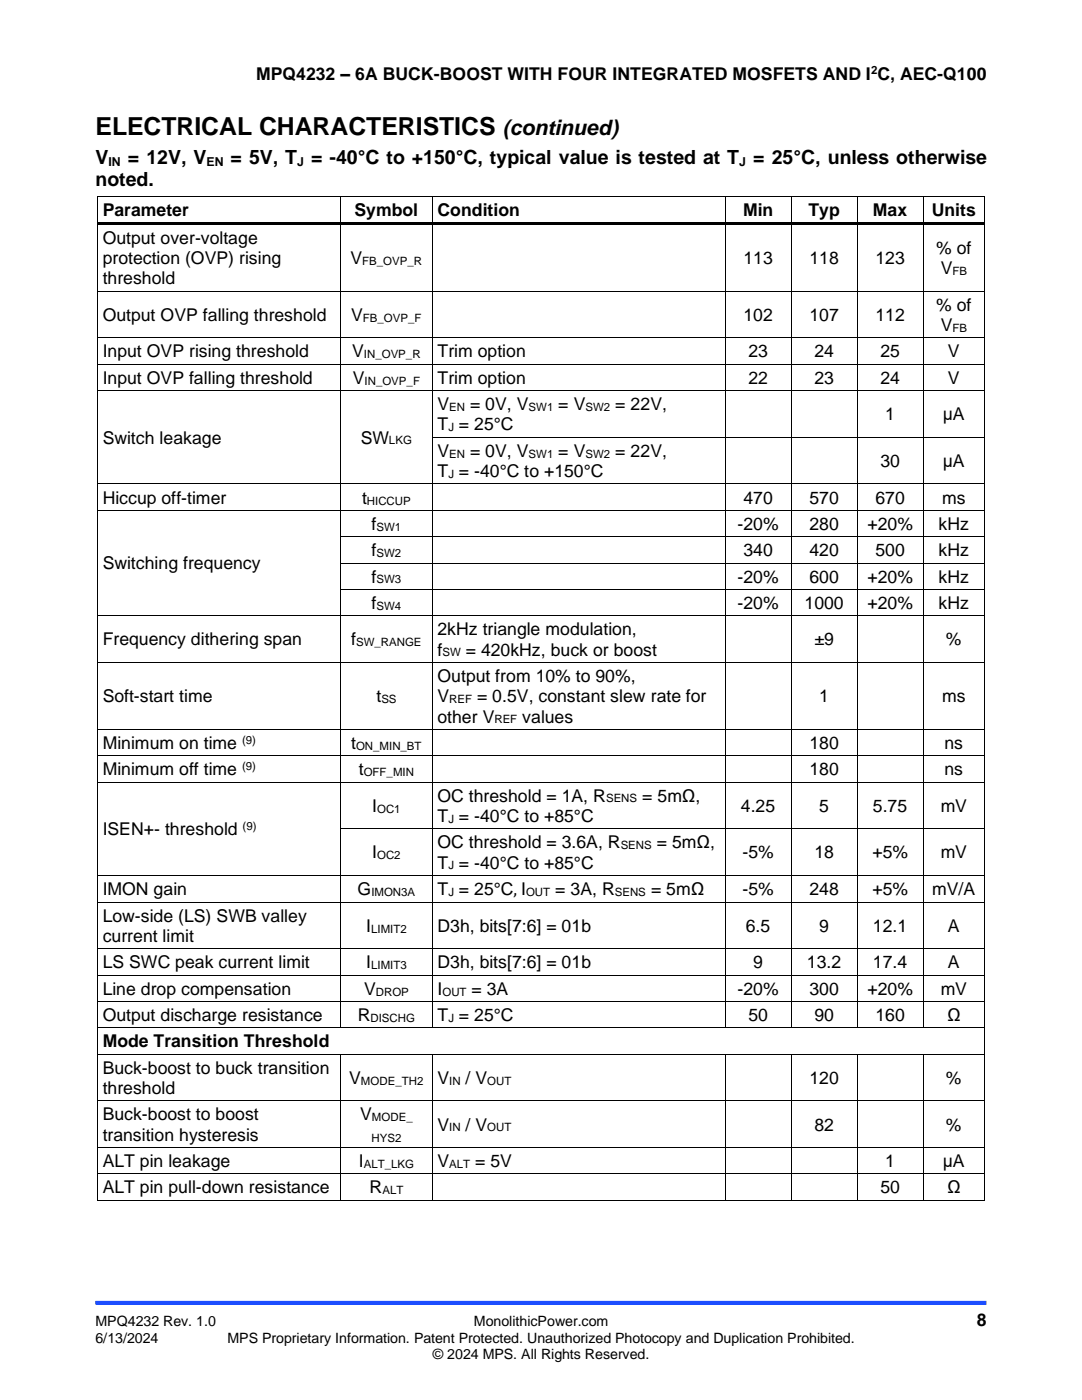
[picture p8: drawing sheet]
<svg xmlns="http://www.w3.org/2000/svg" width="216mm" height="279mm" viewBox="0 0 216 279" stroke-linecap="round" stroke-linejoin="round" font-family="sans-serif">
<defs><g id="words">
<text font-size="5" x="19" y="27">ELECTRICAL CHARACTERISTICS</text>
<text font-size="4.2" x="100.3" y="27">(continued)</text>
<g font-size="3.9">
<text x="19" y="32.7">V</text>
<text x="25.5" y="32.7">= 12V, V</text>
<text x="46" y="32.7">= 5V, T</text>
<text x="62.1" y="32.7">= -40°C to +150°C, typical value is tested at T</text>
<text x="150.3" y="32.7">= 25°C, unless otherwise</text>
<text x="19" y="37.2">noted.</text>
</g>
<g font-size="3.5">
<text x="51.1" y="16">MPQ4232 – 6A BUCK-BOOST WITH FOUR INTEGRATED MOSFETS AND I C, AEC-Q100</text>
<text x="20.5" y="43.1">Parameter</text>
<text x="70.8" y="43.1">Symbol</text>
<text x="87.3" y="43.1">Condition</text>
<text x="148.3" y="43.1">Min</text>
<text x="161.3" y="43.1">Typ</text>
<text x="174.2" y="43.1">Max</text>
<text x="185.9" y="43.1">Units</text>
<text x="20.5" y="48.6">Output over-voltage</text>
<text x="20.5" y="52.7">protection (OVP) rising</text>
<text x="70" y="52.7">V</text>
<text x="148.4" y="52.7">113</text>
<text x="161.5" y="52.7">118</text>
<text x="174.7" y="52.7">123</text>
<text x="186.8" y="50.7">% of</text>
<text x="20.5" y="56.8">threshold</text>
<text x="187.7" y="54.7">V</text>
<text x="20.5" y="64.1">Output OVP falling threshold</text>
<text x="70.1" y="64.1">V</text>
<text x="148.4" y="64.1">102</text>
<text x="161.5" y="64.1">107</text>
<text x="174.7" y="64.1">112</text>
<text x="186.8" y="62">% of</text>
<text x="20.5" y="71.3">Input OVP rising threshold</text>
<text x="70.3" y="71.3">V</text>
<text x="87.3" y="71.3">Trim option</text>
<text x="149.3" y="71.3">23</text>
<text x="162.5" y="71.3">24</text>
<text x="175.7" y="71.3">25</text>
<text x="187.7" y="66.1">V</text>
<text x="189.1" y="71.3">V</text>
<text x="20.5" y="76.6">Input OVP falling threshold</text>
<text x="70.4" y="76.6">V</text>
<text x="87.3" y="76.6">Trim option</text>
<text x="149.3" y="76.6">22</text>
<text x="162.5" y="76.6">23</text>
<text x="175.7" y="76.6">24</text>
<text x="189.1" y="76.6">V</text>
<text x="87.3" y="81.9">V</text>
<text x="93.8" y="81.9">= 0V, V</text>
<text x="111.4" y="81.9">= V</text>
<text x="122.7" y="81.9">= 22V,</text>
<text x="176.6" y="83.9">1</text>
<text x="188.1" y="83.9">μA</text>
<text x="20.5" y="88.5">Switch leakage</text>
<text x="72" y="88.5">SW</text>
<text x="87.3" y="85.9">T = 25°C</text>
<text x="87.3" y="91.2">V</text>
<text x="87.3" y="95.2">T = -40°C to +150°C</text>
<text x="93.8" y="91.2">= 0V, V</text>
<text x="111.4" y="91.2">= V</text>
<text x="122.7" y="91.2">= 22V,</text>
<text x="175.7" y="93.2">30</text>
<text x="188.1" y="93.2">μA</text>
<text x="20.5" y="100.5">Hiccup off-timer</text>
<text x="72.2" y="100.5">t</text>
<text x="148.4" y="100.5">470</text>
<text x="161.5" y="100.5">570</text>
<text x="174.7" y="100.5">670</text>
<text x="188" y="100.5">ms</text>
<text x="74.1" y="105.8">f</text>
<text x="147.2" y="105.8">-20%</text>
<text x="161.5" y="105.8">280</text>
<text x="173.1" y="105.8">+20%</text>
<text x="187.3" y="105.8">kHz</text>
<text x="20.5" y="113.6">Switching frequency</text>
<text x="74.1" y="111">f</text>
<text x="148.4" y="111">340</text>
<text x="161.5" y="111">420</text>
<text x="174.7" y="111">500</text>
<text x="187.3" y="111">kHz</text>
<text x="74.1" y="116.3">f</text>
<text x="147.2" y="116.3">-20%</text>
<text x="161.5" y="116.3">600</text>
<text x="173.1" y="116.3">+20%</text>
<text x="187.3" y="116.3">kHz</text>
<text x="74.1" y="121.5">f</text>
<text x="147.2" y="121.5">-20%</text>
<text x="160.6" y="121.5">1000</text>
<text x="173.1" y="121.5">+20%</text>
<text x="187.3" y="121.5">kHz</text>
<text x="20.5" y="128.8">Frequency dithering span</text>
<text x="70.1" y="128.8">f</text>
<text x="87.3" y="126.8">2kHz triangle modulation,</text>
<text x="87.3" y="130.8">f</text>
<text x="92.9" y="130.8">= 420kHz, buck or boost</text>
<text x="162.5" y="128.8">±9</text>
<text x="188.8" y="128.8">%</text>
<text x="87.3" y="136.1">Output from 10% to 90%,</text>
<text x="20.5" y="140.1">Soft-start time</text>
<text x="75.1" y="140.1">t</text>
<text x="87.3" y="140.1">V</text>
<text x="95.2" y="140.1">= 0.5V, constant slew rate for</text>
<text x="163.5" y="140.1">1</text>
<text x="188" y="140.1">ms</text>
<text x="20.5" y="149.5">Minimum on time</text>
<text x="70.1" y="149.5">t</text>
<text x="87.3" y="144.2">other V</text>
<text x="104.2" y="144.2">values</text>
<text x="161.5" y="149.5">180</text>
<text x="188.5" y="149.5">ns</text>
<text x="20.5" y="154.7">Minimum off time</text>
<text x="71.6" y="154.7">t</text>
<text x="161.5" y="154.7">180</text>
<text x="188.5" y="154.7">ns</text>
<text x="74.3" y="162">I</text>
<text x="87.3" y="160">OC threshold = 1A, R</text>
<text x="128.1" y="160">= 5mΩ,</text>
<text x="147.9" y="162">4.25</text>
<text x="163.5" y="162">5</text>
<text x="174.2" y="162">5.75</text>
<text x="187.7" y="162">mV</text>
<text x="20.5" y="166.6">ISEN+- threshold</text>
<text x="87.3" y="164">T = -40°C to +85°C</text>
<text x="74.3" y="171.3">I</text>
<text x="87.3" y="169.3">OC threshold = 3.6A, R</text>
<text x="87.3" y="173.3">T = -40°C to +85°C</text>
<text x="131.1" y="169.3">= 5mΩ,</text>
<text x="148.1" y="171.3">-5%</text>
<text x="162.5" y="171.3">18</text>
<text x="174.1" y="171.3">+5%</text>
<text x="187.7" y="171.3">mV</text>
<text x="20.5" y="178.6">IMON gain</text>
<text x="71.3" y="178.6">G</text>
<text x="87.3" y="178.6">T = 25°C, I</text>
<text x="110.8" y="178.6">= 3A, R</text>
<text x="129.9" y="178.6">= 5mΩ</text>
<text x="148.1" y="178.6">-5%</text>
<text x="161.5" y="178.6">248</text>
<text x="174.1" y="178.6">+5%</text>
<text x="186" y="178.6">mV/A</text>
<text x="20.5" y="183.9">Low-side (LS) SWB valley</text>
<text x="73.1" y="186">I</text>
<text x="87.3" y="186">D3h, bits[7:6] = 01b</text>
<text x="148.8" y="186">6.5</text>
<text x="163.5" y="186">9</text>
<text x="174.2" y="186">12.1</text>
<text x="189.1" y="186">A</text>
<text x="20.5" y="188">current limit</text>
<text x="20.5" y="193.2">LS SWC peak current limit</text>
<text x="73.1" y="193.2">I</text>
<text x="87.3" y="193.2">D3h, bits[7:6] = 01b</text>
<text x="150.3" y="193.2">9</text>
<text x="161" y="193.2">13.2</text>
<text x="174.2" y="193.2">17.4</text>
<text x="189.1" y="193.2">A</text>
<text x="20.5" y="198.5">Line drop compensation</text>
<text x="20.5" y="203.8">Output discharge resistance</text>
<text x="71.4" y="203.8">R</text>
<text x="72.7" y="198.5">V</text>
<text x="87.3" y="198.5">I</text>
<text x="87.3" y="203.8">T = 25°C</text>
<text x="94.1" y="198.5">= 3A</text>
<text x="147.2" y="198.5">-20%</text>
<text x="149.3" y="203.8">50</text>
<text x="161.5" y="198.5">300</text>
<text x="162.5" y="203.8">90</text>
<text x="173.1" y="198.5">+20%</text>
<text x="174.7" y="203.8">160</text>
<text x="187.7" y="198.5">mV</text>
<text x="189" y="203.8">Ω</text>
<text x="20.5" y="209">Mode Transition Threshold</text>
<text x="20.5" y="214.3">Buck-boost to buck transition</text>
<text x="20.5" y="218.3">threshold</text>
<text x="69.7" y="216.3">V</text>
<text x="87.3" y="216.3">V</text>
<text x="92.9" y="216.3">/ V</text>
<text x="161.5" y="216.3">120</text>
<text x="188.8" y="216.3">%</text>
<text x="20.5" y="223.6">Buck-boost to boost</text>
<text x="20.5" y="227.7">transition hysteresis</text>
<text x="71.9" y="223.6">V</text>
<text x="87.3" y="225.6">V</text>
<text x="92.9" y="225.6">/ V</text>
<text x="162.5" y="225.6">82</text>
<text x="188.8" y="225.6">%</text>
<text x="20.5" y="232.9">ALT pin leakage</text>
<text x="71.6" y="232.9">I</text>
<text x="87.3" y="232.9">V</text>
<text x="94.8" y="232.9">= 5V</text>
<text x="176.6" y="232.9">1</text>
<text x="188.1" y="232.9">μA</text>
<text x="20.5" y="238.2">ALT pin pull-down resistance</text>
<text x="73.8" y="238.2">R</text>
<text x="175.7" y="238.2">50</text>
<text x="189" y="238.2">Ω</text>
<text x="194.9" y="264.6">8</text>
</g>
<g font-size="2.8">
<text x="19" y="264.6">MPQ4232 Rev. 1.0</text>
<text x="19" y="268">6/13/2024</text>
<text x="45.4" y="268">MPS Proprietary Information. Patent Protected. Unauthorized Photocopy and Duplication Prohibited.</text>
<text x="94.5" y="264.6">MonolithicPower.com</text>
<text x="86.4" y="271.2">© 2024 MPS. All Rights Reserved.</text>
</g>
<g font-size="2.5">
<text x="21.6" y="33.1">IN</text>
<text x="41.2" y="33.1">EN</text>
<text x="59.3" y="33.1">J</text>
<text x="147.5" y="33.1">J</text>
</g>
<g font-size="2.3">
<text x="173.8" y="14.8">2</text>
<text x="72.3" y="52.9">FB_OVP_R</text>
<text x="190" y="54.9">FB</text>
<text x="72.4" y="64.2">FB_OVP_F</text>
<text x="72.6" y="71.5">IN_OVP_R</text>
<text x="190" y="66.3">FB</text>
<text x="72.7" y="76.8">IN_OVP_F</text>
<text x="89.6" y="82">EN</text>
<text x="105.5" y="82">SW1</text>
<text x="116.8" y="82">SW2</text>
<text x="77.6" y="88.7">LKG</text>
<text x="89.5" y="86.1">J</text>
<text x="89.5" y="95.4">J</text>
<text x="89.6" y="91.4">EN</text>
<text x="105.5" y="91.4">SW1</text>
<text x="116.8" y="91.4">SW2</text>
<text x="73.2" y="100.7">HICCUP</text>
<text x="75.1" y="105.9">SW1</text>
<text x="75.1" y="111.2">SW2</text>
<text x="75.1" y="116.4">SW3</text>
<text x="75.1" y="121.7">SW4</text>
<text x="71.1" y="129">SW_RANGE</text>
<text x="88.3" y="131">SW</text>
<text x="76.1" y="140.3">SS</text>
<text x="89.6" y="140.3">REF</text>
<text x="48.3" y="148.4">(9)</text>
<text x="71.1" y="149.6">ON_MIN_BT</text>
<text x="98.7" y="144.4">REF</text>
<text x="48.3" y="153.7">(9)</text>
<text x="72.6" y="154.9">OFF_MIN</text>
<text x="120.9" y="160.1">SENS</text>
<text x="48.4" y="165.6">(9)</text>
<text x="75.2" y="162.2">OC1</text>
<text x="89.5" y="164.2">J</text>
<text x="75.2" y="171.5">OC2</text>
<text x="89.5" y="173.5">J</text>
<text x="123.8" y="169.4">SENS</text>
<text x="74.1" y="178.8">IMON3A</text>
<text x="89.5" y="178.8">J</text>
<text x="105" y="178.8">OUT</text>
<text x="122.7" y="178.8">SENS</text>
<text x="74.1" y="186.1">LIMIT2</text>
<text x="74.1" y="193.4">LIMIT3</text>
<text x="73.9" y="203.9">DISCHG</text>
<text x="75" y="198.7">DROP</text>
<text x="88.3" y="198.7">OUT</text>
<text x="89.5" y="203.9">J</text>
<text x="72" y="216.5">MODE_TH2</text>
<text x="89.6" y="216.5">IN</text>
<text x="97.2" y="216.5">OUT</text>
<text x="74.1" y="227.8">HYS2</text>
<text x="74.2" y="223.8">MODE_</text>
<text x="89.6" y="225.8">IN</text>
<text x="97.2" y="225.8">OUT</text>
<text x="72.6" y="233.1">ALT_LKG</text>
<text x="89.6" y="233.1">ALT</text>
<text x="76.3" y="238.3">ALT</text>
</g>
</g></defs>
<path d="M19 260h177.8" fill="none" stroke="#1c4eff" stroke-width=".79" stroke-linecap="butt"/>
<g fill="#000">
<path d="M19.4 39.1h.2v.7h-.2z" fill-rule="evenodd"/>
<path d="M19.4 39.1h.2v.2h-.2z" fill-rule="evenodd"/>
<path d="M67.9 39.3h.2v.5h-.2z" fill-rule="evenodd"/>
<path d="M67.9 39.1h.2v.2h-.2z" fill-rule="evenodd"/>
<path d="M86.2 39.3h.2v.5h-.2z" fill-rule="evenodd"/>
<path d="M86.2 39.1h.2v.2h-.2z" fill-rule="evenodd"/>
<path d="M144.6 39.3h.2v.5h-.2z" fill-rule="evenodd"/>
<path d="M144.6 39.1h.2v.2h-.2z" fill-rule="evenodd"/>
<path d="M157.8 39.3h.2v.5h-.2z" fill-rule="evenodd"/>
<path d="M157.8 39.1h.2v.2h-.2z" fill-rule="evenodd"/>
<path d="M171 39.3h.1v.5h-.1z" fill-rule="evenodd"/>
<path d="M171 39.1h.1v.2h-.1z" fill-rule="evenodd"/>
<path d="M184.1 39.3h.2v.5h-.2z" fill-rule="evenodd"/>
<path d="M184.1 39.1h.2v.2h-.2z" fill-rule="evenodd"/>
<path d="M196.4 39.1h.1v.7h-.1z" fill-rule="evenodd"/>
<path d="M196.4 39.1h.1v.2h-.1z" fill-rule="evenodd"/>
<path d="M19.4 44.3h.2v1.1h-.2z" fill-rule="evenodd"/>
<path d="M19.4 58h.2v.7h-.2z" fill-rule="evenodd"/>
<path d="M19.6 44.3h48.3v.5h-48.3z" fill-rule="evenodd"/>
<path d="M67.9 44.8h.2v.6h-.2z" fill-rule="evenodd"/>
<path d="M67.9 44.3h.5v.5h-.5z" fill-rule="evenodd"/>
<path d="M67.9 58h.2v.7h-.2z" fill-rule="evenodd"/>
<path d="M68.4 44.3h17.8v.5h-17.8z" fill-rule="evenodd"/>
<path d="M86.2 44.8h.2v.6h-.2z" fill-rule="evenodd"/>
<path d="M86.2 44.3h.5v.5h-.5z" fill-rule="evenodd"/>
<path d="M86.2 58h.2v.7h-.2z" fill-rule="evenodd"/>
<path d="M86.7 44.3h57.9v.5h-57.9z" fill-rule="evenodd"/>
<path d="M144.6 44.8h.2v.6h-.2z" fill-rule="evenodd"/>
<path d="M144.6 44.3h.5v.5h-.5z" fill-rule="evenodd"/>
<path d="M144.6 58h.2v.7h-.2z" fill-rule="evenodd"/>
<path d="M145.1 44.3h12.7v.5h-12.7z" fill-rule="evenodd"/>
<path d="M157.8 44.8h.2v.6h-.2z" fill-rule="evenodd"/>
<path d="M157.8 44.3h.5v.5h-.5z" fill-rule="evenodd"/>
<path d="M157.8 58h.2v.7h-.2z" fill-rule="evenodd"/>
<path d="M158.3 44.3h12.7v.5h-12.7z" fill-rule="evenodd"/>
<path d="M171 44.8h.1v.6h-.1z" fill-rule="evenodd"/>
<path d="M171 44.3h.5v.5h-.5z" fill-rule="evenodd"/>
<path d="M171 58h.1v.7h-.1z" fill-rule="evenodd"/>
<path d="M171.5 44.3h12.6v.5h-12.6z" fill-rule="evenodd"/>
<path d="M184.1 44.8h.2v.6h-.2z" fill-rule="evenodd"/>
<path d="M184.1 44.3h.5v.5h-.5z" fill-rule="evenodd"/>
<path d="M184.1 58h.2v.7h-.2z" fill-rule="evenodd"/>
<path d="M184.6 44.3h11.8v.5h-11.8z" fill-rule="evenodd"/>
<path d="M196.4 44.3h.1v1.1h-.1z" fill-rule="evenodd"/>
<path d="M196.4 58h.1v.7h-.1z" fill-rule="evenodd"/>
<path d="M19.4 67.4h.2v.6h-.2z" fill-rule="evenodd"/>
<path d="M19.4 72.6h.2v.7h-.2z" fill-rule="evenodd"/>
<path d="M19.4 77.9h.2v.6h-.2z" fill-rule="evenodd"/>
<path d="M67.9 67.4h.2v.6h-.2z" fill-rule="evenodd"/>
<path d="M67.9 72.6h.2v.7h-.2z" fill-rule="evenodd"/>
<path d="M67.9 77.9h.2v.6h-.2z" fill-rule="evenodd"/>
<path d="M86.2 67.4h.2v.6h-.2z" fill-rule="evenodd"/>
<path d="M86.2 72.6h.2v.7h-.2z" fill-rule="evenodd"/>
<path d="M86.2 77.9h.2v.6h-.2z" fill-rule="evenodd"/>
<path d="M144.6 67.4h.2v.6h-.2z" fill-rule="evenodd"/>
<path d="M144.6 72.6h.2v.7h-.2z" fill-rule="evenodd"/>
<path d="M144.6 77.9h.2v.6h-.2z" fill-rule="evenodd"/>
<path d="M157.8 67.4h.2v.6h-.2z" fill-rule="evenodd"/>
<path d="M157.8 72.6h.2v.7h-.2z" fill-rule="evenodd"/>
<path d="M157.8 77.9h.2v.6h-.2z" fill-rule="evenodd"/>
<path d="M171 67.4h.1v.6h-.1z" fill-rule="evenodd"/>
<path d="M171 72.6h.1v.7h-.1z" fill-rule="evenodd"/>
<path d="M171 77.9h.1v.6h-.1z" fill-rule="evenodd"/>
<path d="M184.1 67.4h.2v.6h-.2z" fill-rule="evenodd"/>
<path d="M184.1 72.6h.2v.7h-.2z" fill-rule="evenodd"/>
<path d="M184.1 77.9h.2v.6h-.2z" fill-rule="evenodd"/>
<path d="M196.4 67.4h.1v.6h-.1z" fill-rule="evenodd"/>
<path d="M196.4 72.6h.1v.7h-.1z" fill-rule="evenodd"/>
<path d="M196.4 77.9h.1v.6h-.1z" fill-rule="evenodd"/>
<path d="M19.4 87.2h.2v.6h-.2z" fill-rule="evenodd"/>
<path d="M19.4 96.5h.2v.7h-.2z" fill-rule="evenodd"/>
<path d="M67.9 87.2h.2v.6h-.2z" fill-rule="evenodd"/>
<path d="M67.9 96.5h.2v.7h-.2z" fill-rule="evenodd"/>
<path d="M86.2 87.2h.2v.6h-.2z" fill-rule="evenodd"/>
<path d="M86.2 96.5h.2v.7h-.2z" fill-rule="evenodd"/>
<path d="M144.6 87.2h.2v.6h-.2z" fill-rule="evenodd"/>
<path d="M144.6 96.5h.2v.7h-.2z" fill-rule="evenodd"/>
<path d="M157.8 87.2h.2v.6h-.2z" fill-rule="evenodd"/>
<path d="M157.8 96.5h.2v.7h-.2z" fill-rule="evenodd"/>
<path d="M171 87.2h.1v.6h-.1z" fill-rule="evenodd"/>
<path d="M171 96.5h.1v.7h-.1z" fill-rule="evenodd"/>
<path d="M184.1 87.2h.2v.6h-.2z" fill-rule="evenodd"/>
<path d="M184.1 96.5h.2v.7h-.2z" fill-rule="evenodd"/>
<path d="M196.4 87.2h.1v.6h-.1z" fill-rule="evenodd"/>
<path d="M196.4 96.5h.1v.7h-.1z" fill-rule="evenodd"/>
<path d="M19.4 101.8h.2v.7h-.2z" fill-rule="evenodd"/>
<path d="M19.4 107h.2v.7h-.2z" fill-rule="evenodd"/>
<path d="M19.4 112.3h.2v.7h-.2z" fill-rule="evenodd"/>
<path d="M19.4 117.5h.2v.7h-.2z" fill-rule="evenodd"/>
<path d="M67.9 101.8h.2v.7h-.2z" fill-rule="evenodd"/>
<path d="M67.9 107h.2v.7h-.2z" fill-rule="evenodd"/>
<path d="M67.9 112.3h.2v.7h-.2z" fill-rule="evenodd"/>
<path d="M67.9 117.5h.2v.7h-.2z" fill-rule="evenodd"/>
<path d="M86.2 101.8h.2v.7h-.2z" fill-rule="evenodd"/>
<path d="M86.2 107h.2v.7h-.2z" fill-rule="evenodd"/>
<path d="M86.2 112.3h.2v.7h-.2z" fill-rule="evenodd"/>
<path d="M86.2 117.5h.2v.7h-.2z" fill-rule="evenodd"/>
<path d="M144.6 101.8h.2v.7h-.2z" fill-rule="evenodd"/>
<path d="M144.6 107h.2v.7h-.2z" fill-rule="evenodd"/>
<path d="M144.6 112.3h.2v.7h-.2z" fill-rule="evenodd"/>
<path d="M144.6 117.5h.2v.7h-.2z" fill-rule="evenodd"/>
<path d="M157.8 101.8h.2v.7h-.2z" fill-rule="evenodd"/>
<path d="M157.8 107h.2v.7h-.2z" fill-rule="evenodd"/>
<path d="M157.8 112.3h.2v.7h-.2z" fill-rule="evenodd"/>
<path d="M157.8 117.5h.2v.7h-.2z" fill-rule="evenodd"/>
<path d="M171 101.8h.1v.7h-.1z" fill-rule="evenodd"/>
<path d="M171 107h.1v.7h-.1z" fill-rule="evenodd"/>
<path d="M171 112.3h.1v.7h-.1z" fill-rule="evenodd"/>
<path d="M171 117.5h.1v.7h-.1z" fill-rule="evenodd"/>
<path d="M184.1 101.8h.2v.7h-.2z" fill-rule="evenodd"/>
<path d="M184.1 107h.2v.7h-.2z" fill-rule="evenodd"/>
<path d="M184.1 112.3h.2v.7h-.2z" fill-rule="evenodd"/>
<path d="M184.1 117.5h.2v.7h-.2z" fill-rule="evenodd"/>
<path d="M196.4 101.8h.1v.7h-.1z" fill-rule="evenodd"/>
<path d="M196.4 107h.1v.7h-.1z" fill-rule="evenodd"/>
<path d="M196.4 112.3h.1v.7h-.1z" fill-rule="evenodd"/>
<path d="M196.4 117.5h.1v.7h-.1z" fill-rule="evenodd"/>
<path d="M19.4 122.8h.2v.7h-.2z" fill-rule="evenodd"/>
<path d="M19.4 132.1h.2v.7h-.2z" fill-rule="evenodd"/>
<path d="M67.9 122.8h.2v.7h-.2z" fill-rule="evenodd"/>
<path d="M67.9 132.1h.2v.7h-.2z" fill-rule="evenodd"/>
<path d="M86.2 122.8h.2v.7h-.2z" fill-rule="evenodd"/>
<path d="M86.2 132.1h.2v.7h-.2z" fill-rule="evenodd"/>
<path d="M144.6 122.8h.2v.7h-.2z" fill-rule="evenodd"/>
<path d="M144.6 132.1h.2v.7h-.2z" fill-rule="evenodd"/>
<path d="M157.8 122.8h.2v.7h-.2z" fill-rule="evenodd"/>
<path d="M157.8 132.1h.2v.7h-.2z" fill-rule="evenodd"/>
<path d="M171 122.8h.1v.7h-.1z" fill-rule="evenodd"/>
<path d="M171 132.1h.1v.7h-.1z" fill-rule="evenodd"/>
<path d="M184.1 122.8h.2v.7h-.2z" fill-rule="evenodd"/>
<path d="M184.1 132.1h.2v.7h-.2z" fill-rule="evenodd"/>
<path d="M196.4 122.8h.1v.7h-.1z" fill-rule="evenodd"/>
<path d="M196.4 132.1h.1v.7h-.1z" fill-rule="evenodd"/>
<path d="M19.4 145.5h.2v.7h-.2z" fill-rule="evenodd"/>
<path d="M19.4 150.7h.2v.7h-.2z" fill-rule="evenodd"/>
<path d="M19.4 156h.2v.7h-.2z" fill-rule="evenodd"/>
<path d="M67.9 145.5h.2v.7h-.2z" fill-rule="evenodd"/>
<path d="M67.9 150.7h.2v.7h-.2z" fill-rule="evenodd"/>
<path d="M67.9 156h.2v.7h-.2z" fill-rule="evenodd"/>
<path d="M86.2 145.5h.2v.7h-.2z" fill-rule="evenodd"/>
<path d="M86.2 150.7h.2v.7h-.2z" fill-rule="evenodd"/>
<path d="M86.2 156h.2v.7h-.2z" fill-rule="evenodd"/>
<path d="M144.6 145.5h.2v.7h-.2z" fill-rule="evenodd"/>
<path d="M144.6 150.7h.2v.7h-.2z" fill-rule="evenodd"/>
<path d="M144.6 156h.2v.7h-.2z" fill-rule="evenodd"/>
<path d="M157.8 145.5h.2v.7h-.2z" fill-rule="evenodd"/>
<path d="M157.8 150.7h.2v.7h-.2z" fill-rule="evenodd"/>
<path d="M157.8 156h.2v.7h-.2z" fill-rule="evenodd"/>
<path d="M171 145.5h.1v.7h-.1z" fill-rule="evenodd"/>
<path d="M171 150.7h.1v.7h-.1z" fill-rule="evenodd"/>
<path d="M171 156h.1v.7h-.1z" fill-rule="evenodd"/>
<path d="M184.1 145.5h.2v.7h-.2z" fill-rule="evenodd"/>
<path d="M184.1 150.7h.2v.7h-.2z" fill-rule="evenodd"/>
<path d="M184.1 156h.2v.7h-.2z" fill-rule="evenodd"/>
<path d="M196.4 145.5h.1v.7h-.1z" fill-rule="evenodd"/>
<path d="M196.4 150.7h.1v.7h-.1z" fill-rule="evenodd"/>
<path d="M196.4 156h.1v.7h-.1z" fill-rule="evenodd"/>
<path d="M19.4 165.3h.2v.7h-.2z" fill-rule="evenodd"/>
<path d="M19.4 174.6h.2v.7h-.2z" fill-rule="evenodd"/>
<path d="M67.9 165.3h.2v.7h-.2z" fill-rule="evenodd"/>
<path d="M67.9 174.6h.2v.7h-.2z" fill-rule="evenodd"/>
<path d="M86.2 165.3h.2v.7h-.2z" fill-rule="evenodd"/>
<path d="M86.2 174.6h.2v.7h-.2z" fill-rule="evenodd"/>
<path d="M144.6 165.3h.2v.7h-.2z" fill-rule="evenodd"/>
<path d="M144.6 174.6h.2v.7h-.2z" fill-rule="evenodd"/>
<path d="M157.8 165.3h.2v.7h-.2z" fill-rule="evenodd"/>
<path d="M157.8 174.6h.2v.7h-.2z" fill-rule="evenodd"/>
<path d="M171 165.3h.1v.7h-.1z" fill-rule="evenodd"/>
<path d="M171 174.6h.1v.7h-.1z" fill-rule="evenodd"/>
<path d="M184.1 165.3h.2v.7h-.2z" fill-rule="evenodd"/>
<path d="M184.1 174.6h.2v.7h-.2z" fill-rule="evenodd"/>
<path d="M196.4 165.3h.1v.7h-.1z" fill-rule="evenodd"/>
<path d="M196.4 174.6h.1v.7h-.1z" fill-rule="evenodd"/>
<path d="M19.4 179.9h.2v.7h-.2z" fill-rule="evenodd"/>
<path d="M19.4 189.3h.2v.6h-.2z" fill-rule="evenodd"/>
<path d="M19.4 194.5h.2v.7h-.2z" fill-rule="evenodd"/>
<path d="M67.9 179.9h.2v.7h-.2z" fill-rule="evenodd"/>
<path d="M67.9 189.3h.2v.6h-.2z" fill-rule="evenodd"/>
<path d="M67.9 194.5h.2v.7h-.2z" fill-rule="evenodd"/>
<path d="M86.2 179.9h.2v.7h-.2z" fill-rule="evenodd"/>
<path d="M86.2 189.3h.2v.6h-.2z" fill-rule="evenodd"/>
<path d="M86.2 194.5h.2v.7h-.2z" fill-rule="evenodd"/>
<path d="M144.6 179.9h.2v.7h-.2z" fill-rule="evenodd"/>
<path d="M144.6 189.3h.2v.6h-.2z" fill-rule="evenodd"/>
<path d="M144.6 194.5h.2v.7h-.2z" fill-rule="evenodd"/>
<path d="M157.8 179.9h.2v.7h-.2z" fill-rule="evenodd"/>
<path d="M157.8 189.3h.2v.6h-.2z" fill-rule="evenodd"/>
<path d="M157.8 194.5h.2v.7h-.2z" fill-rule="evenodd"/>
<path d="M171 179.9h.1v.7h-.1z" fill-rule="evenodd"/>
<path d="M171 189.3h.1v.6h-.1z" fill-rule="evenodd"/>
<path d="M171 194.5h.1v.7h-.1z" fill-rule="evenodd"/>
<path d="M184.1 179.9h.2v.7h-.2z" fill-rule="evenodd"/>
<path d="M184.1 189.3h.2v.6h-.2z" fill-rule="evenodd"/>
<path d="M184.1 194.5h.2v.7h-.2z" fill-rule="evenodd"/>
<path d="M196.4 179.9h.1v.7h-.1z" fill-rule="evenodd"/>
<path d="M196.4 189.3h.1v.6h-.1z" fill-rule="evenodd"/>
<path d="M196.4 194.5h.1v.7h-.1z" fill-rule="evenodd"/>
<path d="M19.4 199.8h.2v.7h-.2z" fill-rule="evenodd"/>
<path d="M19.4 205h.2v.7h-.2z" fill-rule="evenodd"/>
<path d="M19.4 210.3h.2v.7h-.2z" fill-rule="evenodd"/>
<path d="M67.9 199.8h.2v.7h-.2z" fill-rule="evenodd"/>
<path d="M67.9 205h.2v.2h-.2z" fill-rule="evenodd"/>
<path d="M67.9 210.5h.2v.5h-.2z" fill-rule="evenodd"/>
<path d="M67.9 210.3h.2v.2h-.2z" fill-rule="evenodd"/>
<path d="M86.2 199.8h.2v.7h-.2z" fill-rule="evenodd"/>
<path d="M86.2 205h.2v.2h-.2z" fill-rule="evenodd"/>
<path d="M86.2 210.5h.2v.5h-.2z" fill-rule="evenodd"/>
<path d="M86.2 210.3h.2v.2h-.2z" fill-rule="evenodd"/>
<path d="M144.6 199.8h.2v.7h-.2z" fill-rule="evenodd"/>
<path d="M144.6 205h.2v.2h-.2z" fill-rule="evenodd"/>
<path d="M144.6 210.5h.2v.5h-.2z" fill-rule="evenodd"/>
<path d="M144.6 210.3h.2v.2h-.2z" fill-rule="evenodd"/>
<path d="M157.8 199.8h.2v.7h-.2z" fill-rule="evenodd"/>
<path d="M157.8 205h.2v.2h-.2z" fill-rule="evenodd"/>
<path d="M157.8 210.5h.2v.5h-.2z" fill-rule="evenodd"/>
<path d="M157.8 210.3h.2v.2h-.2z" fill-rule="evenodd"/>
<path d="M171 199.8h.1v.7h-.1z" fill-rule="evenodd"/>
<path d="M171 205h.1v.2h-.1z" fill-rule="evenodd"/>
<path d="M171 210.5h.1v.5h-.1z" fill-rule="evenodd"/>
<path d="M171 210.3h.1v.2h-.1z" fill-rule="evenodd"/>
<path d="M184.1 199.8h.2v.7h-.2z" fill-rule="evenodd"/>
<path d="M184.1 205h.2v.2h-.2z" fill-rule="evenodd"/>
<path d="M184.1 210.5h.2v.5h-.2z" fill-rule="evenodd"/>
<path d="M184.1 210.3h.2v.2h-.2z" fill-rule="evenodd"/>
<path d="M196.4 199.8h.1v.7h-.1z" fill-rule="evenodd"/>
<path d="M196.4 205h.1v.7h-.1z" fill-rule="evenodd"/>
<path d="M196.4 210.3h.1v.7h-.1z" fill-rule="evenodd"/>
<path d="M19.4 219.6h.2v.7h-.2z" fill-rule="evenodd"/>
<path d="M19.4 228.9h.2v.7h-.2z" fill-rule="evenodd"/>
<path d="M19.4 234.2h.2v.7h-.2z" fill-rule="evenodd"/>
<path d="M19.4 239.4h.2v.2h-.2z" fill-rule="evenodd"/>
<path d="M19.4 239.4h.2v.2h-.2z" fill-rule="evenodd"/>
<path d="M67.9 219.6h.2v.7h-.2z" fill-rule="evenodd"/>
<path d="M67.9 228.9h.2v.7h-.2z" fill-rule="evenodd"/>
<path d="M67.9 234.2h.2v.7h-.2z" fill-rule="evenodd"/>
<path d="M67.9 239.4h.2v.2h-.2z" fill-rule="evenodd"/>
<path d="M86.2 219.6h.2v.7h-.2z" fill-rule="evenodd"/>
<path d="M86.2 228.9h.2v.7h-.2z" fill-rule="evenodd"/>
<path d="M86.2 234.2h.2v.7h-.2z" fill-rule="evenodd"/>
<path d="M86.2 239.4h.2v.2h-.2z" fill-rule="evenodd"/>
<path d="M144.6 219.6h.2v.7h-.2z" fill-rule="evenodd"/>
<path d="M144.6 228.9h.2v.7h-.2z" fill-rule="evenodd"/>
<path d="M144.6 234.2h.2v.7h-.2z" fill-rule="evenodd"/>
<path d="M144.6 239.4h.2v.2h-.2z" fill-rule="evenodd"/>
<path d="M157.8 219.6h.2v.7h-.2z" fill-rule="evenodd"/>
<path d="M157.8 228.9h.2v.7h-.2z" fill-rule="evenodd"/>
<path d="M157.8 234.2h.2v.7h-.2z" fill-rule="evenodd"/>
<path d="M157.8 239.4h.2v.2h-.2z" fill-rule="evenodd"/>
<path d="M171 219.6h.1v.7h-.1z" fill-rule="evenodd"/>
<path d="M171 228.9h.1v.7h-.1z" fill-rule="evenodd"/>
<path d="M171 234.2h.1v.7h-.1z" fill-rule="evenodd"/>
<path d="M171 239.4h.1v.2h-.1z" fill-rule="evenodd"/>
<path d="M184.1 219.6h.2v.7h-.2z" fill-rule="evenodd"/>
<path d="M184.1 228.9h.2v.7h-.2z" fill-rule="evenodd"/>
<path d="M184.1 234.2h.2v.7h-.2z" fill-rule="evenodd"/>
<path d="M184.1 239.4h.2v.2h-.2z" fill-rule="evenodd"/>
<path d="M196.4 219.6h.1v.7h-.1z" fill-rule="evenodd"/>
<path d="M196.4 228.9h.1v.7h-.1z" fill-rule="evenodd"/>
<path d="M196.4 234.2h.1v.7h-.1z" fill-rule="evenodd"/>
<path d="M196.4 239.4h.1v.2h-.1z" fill-rule="evenodd"/>
<path d="M196.4 239.4h.1v.2h-.1z" fill-rule="evenodd"/>
</g>
<g fill="none" stroke="#000" stroke-width=".2">
<path d="M19.5 39.8v4.5M19.6 39.2h48.3M68 39.8v4.5M68.1 39.2h18.1M86.3 39.8v4.5M86.4 39.2h58.2M144.7 39.8v4.5M144.8 39.2h13M157.9 39.8v4.5M158 39.2h13M171.1 39.8v4.5M171.1 39.2h13"/>
<path d="M184.2 39.8v4.5M184.3 39.2h12.1M196.5 39.8v4.5M19.5 45.4v12.6M19.5 58.7v8.7M19.6 58.1h48.3M68 45.4v12.6M68 58.7v8.7M68.1 58.1h18.1M86.3 45.4v12.6M86.3 58.7v8.7M86.4 58.1h58.2"/>
<path d="M144.7 45.4v12.6M144.7 58.7v8.7M144.8 58.1h13M157.9 45.4v12.6M157.9 58.7v8.7M158 58.1h13M171.1 45.4v12.6M171.1 58.7v8.7M171.1 58.1h13M184.2 45.4v12.6M184.2 58.7v8.7M184.3 58.1h12.1"/>
<path d="M196.5 45.4v12.6M196.5 58.7v8.7M19.5 68v4.6M19.5 73.3v4.6M19.5 78.5v8.7M19.6 67.4h48.3M19.6 72.7h48.3M19.6 77.9h48.3M68 68v4.6M68 73.3v4.6M68 78.5v8.7M68.1 67.4h18.1"/>
<path d="M68.1 72.7h18.1M68.1 77.9h18.1M86.3 68v4.6M86.3 73.3v4.6M86.3 78.5v8.7M86.4 67.4h58.2M86.4 72.7h58.2M86.4 77.9h58.2M144.7 68v4.6M144.7 73.3v4.6M144.7 78.5v8.7M144.8 67.4h13"/>
<path d="M144.8 72.7h13M144.8 77.9h13M157.9 68v4.6M157.9 73.3v4.6M157.9 78.5v8.7M158 67.4h13M158 72.7h13M158 77.9h13M171.1 68v4.6M171.1 73.3v4.6M171.1 78.5v8.7M171.1 67.4h13"/>
<path d="M171.1 72.7h13M171.1 77.9h13M184.2 68v4.6M184.2 73.3v4.6M184.2 78.5v8.7M184.3 67.4h12.1M184.3 72.7h12.1M184.3 77.9h12.1M196.5 68v4.6M196.5 73.3v4.6M196.5 78.5v8.7M19.5 87.9v8.6"/>
<path d="M19.5 97.2v4.6M19.6 96.6h48.3M68 87.9v8.6M68 97.2v4.6M68.1 96.6h18.1M86.3 87.9v8.6M86.3 97.2v4.6M86.4 87.3h58.2M86.4 96.6h58.2M144.7 87.9v8.6M144.7 97.2v4.6M144.8 87.3h13"/>
<path d="M144.8 96.6h13M157.9 87.9v8.6M157.9 97.2v4.6M158 87.3h13M158 96.6h13M171.1 87.9v8.6M171.1 97.2v4.6M171.1 87.3h13M171.1 96.6h13M184.2 87.9v8.6M184.2 97.2v4.6M184.3 87.3h12.1"/>
<path d="M184.3 96.6h12.1M196.5 87.9v8.6M196.5 97.2v4.6M19.5 102.5v4.5M19.5 107.7v4.6M19.5 113v4.5M19.5 118.2v4.6M19.6 101.9h48.3M68 102.5v4.5M68 107.7v4.6M68 113v4.5M68 118.2v4.6"/>
<path d="M68.1 101.9h18.1M68.1 107.1h18.1M68.1 112.4h18.1M68.1 117.6h18.1M86.3 102.5v4.5M86.3 107.7v4.6M86.3 113v4.5M86.3 118.2v4.6M86.4 101.9h58.2M86.4 107.1h58.2M86.4 112.4h58.2M86.4 117.6h58.2"/>
<path d="M144.7 102.5v4.5M144.7 107.7v4.6M144.7 113v4.5M144.7 118.2v4.6M144.8 101.9h13M144.8 107.1h13M144.8 112.4h13M144.8 117.6h13M157.9 102.5v4.5M157.9 107.7v4.6M157.9 113v4.5M157.9 118.2v4.6"/>
<path d="M158 101.9h13M158 107.1h13M158 112.4h13M158 117.6h13M171.1 102.5v4.5M171.1 107.7v4.6M171.1 113v4.5M171.1 118.2v4.6M171.1 101.9h13M171.1 107.1h13M171.1 112.4h13M171.1 117.6h13"/>
<path d="M184.2 102.5v4.5M184.2 107.7v4.6M184.2 113v4.5M184.2 118.2v4.6M184.3 101.9h12.1M184.3 107.1h12.1M184.3 112.4h12.1M184.3 117.6h12.1M196.5 102.5v4.5M196.5 107.7v4.6M196.5 113v4.5M196.5 118.2v4.6"/>
<path d="M19.5 123.5v8.6M19.5 132.8v12.7M19.6 122.9h48.3M19.6 132.2h48.3M68 123.5v8.6M68 132.8v12.7M68.1 122.9h18.1M68.1 132.2h18.1M86.3 123.5v8.6M86.3 132.8v12.7M86.4 122.9h58.2M86.4 132.2h58.2"/>
<path d="M144.7 123.5v8.6M144.7 132.8v12.7M144.8 122.9h13M144.8 132.2h13M157.9 123.5v8.6M157.9 132.8v12.7M158 122.9h13M158 132.2h13M171.1 123.5v8.6M171.1 132.8v12.7M171.1 122.9h13M171.1 132.2h13"/>
<path d="M184.2 123.5v8.6M184.2 132.8v12.7M184.3 122.9h12.1M184.3 132.2h12.1M196.5 123.5v8.6M196.5 132.8v12.7M19.5 146.2v4.5M19.5 151.4v4.6M19.5 156.7v8.6M19.6 145.6h48.3M19.6 150.8h48.3M19.6 156.1h48.3"/>
<path d="M68 146.2v4.5M68 151.4v4.6M68 156.7v8.6M68.1 145.6h18.1M68.1 150.8h18.1M68.1 156.1h18.1M86.3 146.2v4.5M86.3 151.4v4.6M86.3 156.7v8.6M86.4 145.6h58.2M86.4 150.8h58.2M86.4 156.1h58.2"/>
<path d="M144.7 146.2v4.5M144.7 151.4v4.6M144.7 156.7v8.6M144.8 145.6h13M144.8 150.8h13M144.8 156.1h13M157.9 146.2v4.5M157.9 151.4v4.6M157.9 156.7v8.6M158 145.6h13M158 150.8h13M158 156.1h13"/>
<path d="M171.1 146.2v4.5M171.1 151.4v4.6M171.1 156.7v8.6M171.1 145.6h13M171.1 150.8h13M171.1 156.1h13M184.2 146.2v4.5M184.2 151.4v4.6M184.2 156.7v8.6M184.3 145.6h12.1M184.3 150.8h12.1M184.3 156.1h12.1"/>
<path d="M196.5 146.2v4.5M196.5 151.4v4.6M196.5 156.7v8.6M19.5 166v8.6M19.5 175.3v4.6M19.6 174.7h48.3M68 166v8.6M68 175.3v4.6M68.1 165.4h18.1M68.1 174.7h18.1M86.3 166v8.6M86.3 175.3v4.6"/>
<path d="M86.4 165.4h58.2M86.4 174.7h58.2M144.7 166v8.6M144.7 175.3v4.6M144.8 165.4h13M144.8 174.7h13M157.9 166v8.6M157.9 175.3v4.6M158 165.4h13M158 174.7h13M171.1 166v8.6M171.1 175.3v4.6"/>
<path d="M171.1 165.4h13M171.1 174.7h13M184.2 166v8.6M184.2 175.3v4.6M184.3 165.4h12.1M184.3 174.7h12.1M196.5 166v8.6M196.5 175.3v4.6M19.5 180.6v8.7M19.5 189.9v4.6M19.5 195.2v4.6M19.6 180h48.3"/>
<path d="M19.6 189.3h48.3M19.6 194.6h48.3M19.6 199.9h48.3M68 180.6v8.7M68 189.9v4.6M68 195.2v4.6M68.1 180h18.1M68.1 189.3h18.1M68.1 194.6h18.1M68.1 199.9h18.1M86.3 180.6v8.7M86.3 189.9v4.6"/>
<path d="M86.3 195.2v4.6M86.4 180h58.2M86.4 189.3h58.2M86.4 194.6h58.2M86.4 199.9h58.2M144.7 180.6v8.7M144.7 189.9v4.6M144.7 195.2v4.6M144.8 180h13M144.8 189.3h13M144.8 194.6h13M144.8 199.9h13"/>
<path d="M157.9 180.6v8.7M157.9 189.9v4.6M157.9 195.2v4.6M158 180h13M158 189.3h13M158 194.6h13M158 199.9h13M171.1 180.6v8.7M171.1 189.9v4.6M171.1 195.2v4.6M171.1 180h13M171.1 189.3h13"/>
<path d="M171.1 194.6h13M171.1 199.9h13M184.2 180.6v8.7M184.2 189.9v4.6M184.2 195.2v4.6M184.3 180h12.1M184.3 189.3h12.1M184.3 194.6h12.1M184.3 199.9h12.1M196.5 180.6v8.7M196.5 189.9v4.6M196.5 195.2v4.6"/>
<path d="M19.5 200.5v4.5M19.5 205.7v4.6M19.5 211v8.6M19.6 205.1h48.3M19.6 210.4h48.3M19.6 219.7h48.3M68 200.5v4.5M68 211v8.6M68.1 205.1h18.1M68.1 210.4h18.1M68.1 219.7h18.1M86.3 200.5v4.5"/>
<path d="M86.3 211v8.6M86.4 205.1h58.2M86.4 210.4h58.2M86.4 219.7h58.2M144.7 200.5v4.5M144.7 211v8.6M144.8 205.1h13M144.8 210.4h13M144.8 219.7h13M157.9 200.5v4.5M157.9 211v8.6M158 205.1h13"/>
<path d="M158 210.4h13M158 219.7h13M171.1 200.5v4.5M171.1 211v8.6M171.1 205.1h13M171.1 210.4h13M171.1 219.7h13M184.2 200.5v4.5M184.2 211v8.6M184.3 205.1h12.1M184.3 210.4h12.1M184.3 219.7h12.1"/>
<path d="M196.5 200.5v4.5M196.5 205.7v4.6M196.5 211v8.6M19.5 220.3v8.6M19.5 229.6v4.6M19.5 234.9v4.5M19.6 229h48.3M19.6 234.3h48.3M19.6 239.5h48.3M68 220.3v8.6M68 229.6v4.6M68 234.9v4.5"/>
<path d="M68.1 229h18.1M68.1 234.3h18.1M68.1 239.5h18.1M86.3 220.3v8.6M86.3 229.6v4.6M86.3 234.9v4.5M86.4 229h58.2M86.4 234.3h58.2M86.4 239.5h58.2M144.7 220.3v8.6M144.7 229.6v4.6M144.7 234.9v4.5"/>
<path d="M144.8 229h13M144.8 234.3h13M144.8 239.5h13M157.9 220.3v8.6M157.9 229.6v4.6M157.9 234.9v4.5M158 229h13M158 234.3h13M158 239.5h13M171.1 220.3v8.6M171.1 229.6v4.6M171.1 234.9v4.5"/>
<path d="M171.1 229h13M171.1 234.3h13M171.1 239.5h13M184.2 220.3v8.6M184.2 229.6v4.6M184.2 234.9v4.5M184.3 229h12.1M184.3 234.3h12.1M184.3 239.5h12.1M196.5 220.3v8.6M196.5 229.6v4.6M196.5 234.9v4.5"/>
</g>
<use href="#words"/>
</svg>
